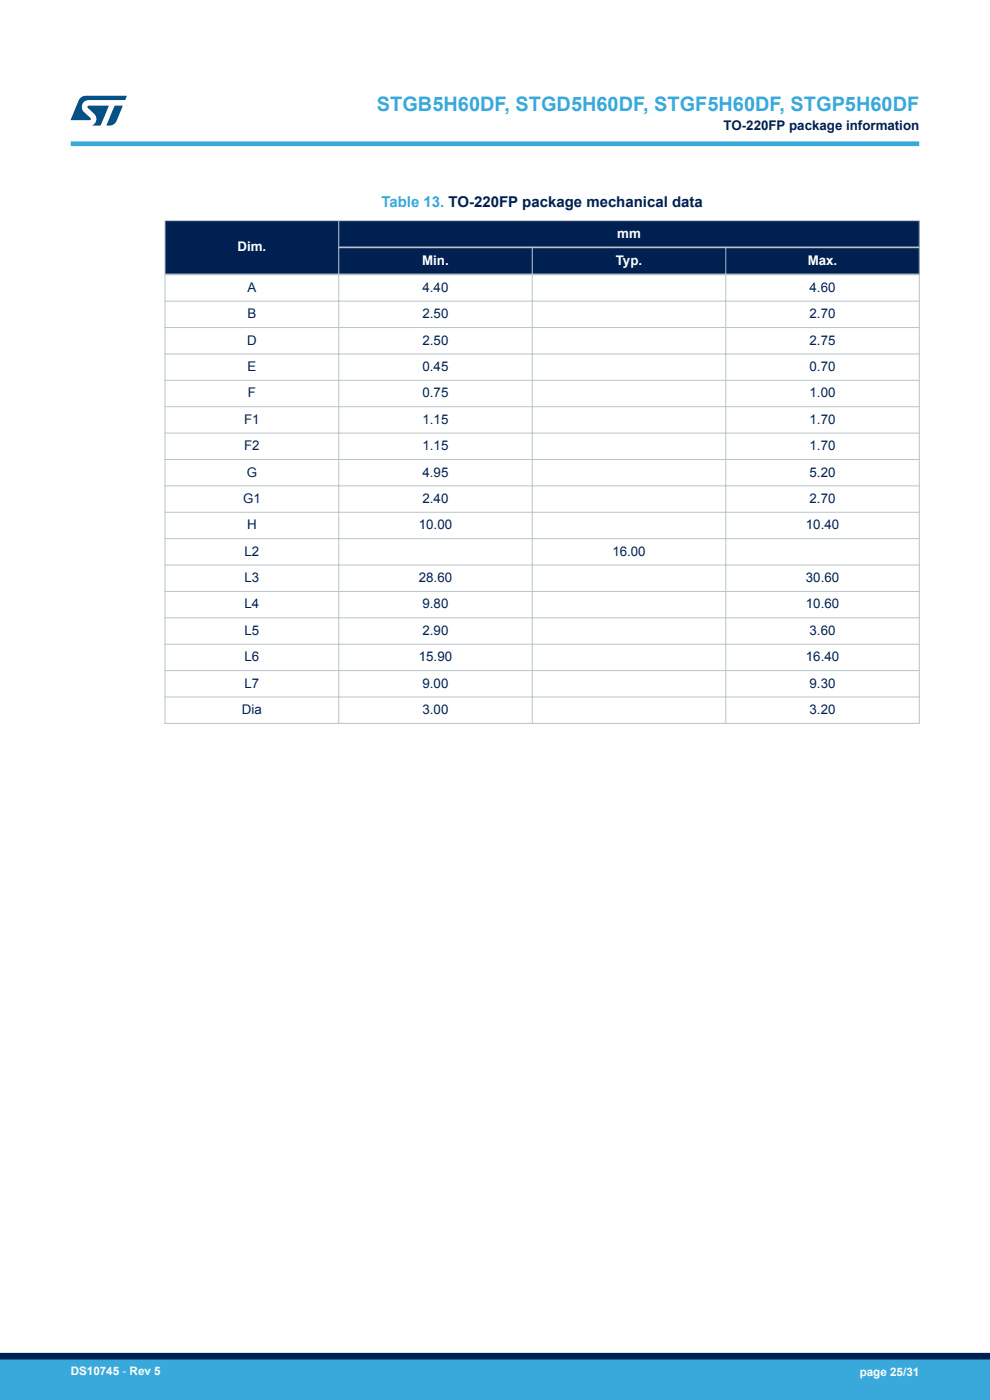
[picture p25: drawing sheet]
<svg xmlns="http://www.w3.org/2000/svg" width="210mm" height="297mm" viewBox="0 0 210 297" stroke-linecap="round" stroke-linejoin="round" font-family="sans-serif">
<defs><g id="words">
<text font-size="4.2" fill="#39a9dc" x="80" y="23.5">STGB5H60DF, STGD5H60DF, STGF5H60DF, STGP5H60DF</text>
<text font-size="3.2" fill="#39a9dc" x="80.9" y="43.8">Table 13. TO-220FP package mechanical data</text>
<g font-size="2.8" fill="#002052">
<text x="153.5" y="27.5">TO-220FP package information</text>
<text x="52.5" y="61.9">A</text>
<text x="89.6" y="61.9">4.40</text>
<text x="171.7" y="61.9">4.60</text>
<text x="52.5" y="67.5">B</text>
<text x="89.6" y="67.5">2.50</text>
<text x="171.7" y="67.5">2.70</text>
<text x="52.4" y="73.1">D</text>
<text x="89.6" y="73.1">2.50</text>
<text x="171.7" y="73.1">2.75</text>
<text x="52.5" y="78.7">E</text>
<text x="89.6" y="78.7">0.45</text>
<text x="171.7" y="78.7">0.70</text>
<text x="51.8" y="89.9">F1</text>
<text x="52.6" y="84.3">F</text>
<text x="89.6" y="84.3">0.75</text>
<text x="89.6" y="89.9">1.15</text>
<text x="171.7" y="84.3">1.00</text>
<text x="171.7" y="89.9">1.70</text>
<text x="51.8" y="95.5">F2</text>
<text x="89.6" y="95.5">1.15</text>
<text x="171.7" y="95.5">1.70</text>
<text x="52.3" y="101.1">G</text>
<text x="89.6" y="101.1">4.95</text>
<text x="171.7" y="101.1">5.20</text>
<text x="51.5" y="106.7">G1</text>
<text x="89.6" y="106.7">2.40</text>
<text x="171.7" y="106.7">2.70</text>
<text x="52.4" y="112.3">H</text>
<text x="88.8" y="112.3">10.00</text>
<text x="170.9" y="112.3">10.40</text>
<text x="51.9" y="117.9">L2</text>
<text x="129.9" y="117.9">16.00</text>
<text x="51.9" y="123.5">L3</text>
<text x="88.8" y="123.5">28.60</text>
<text x="170.9" y="123.5">30.60</text>
<text x="51.9" y="129.1">L4</text>
<text x="89.6" y="129.1">9.80</text>
<text x="170.9" y="129.1">10.60</text>
<text x="51.9" y="134.7">L5</text>
<text x="89.6" y="134.7">2.90</text>
<text x="171.7" y="134.7">3.60</text>
<text x="51.9" y="140.3">L6</text>
<text x="88.8" y="140.3">15.90</text>
<text x="170.9" y="140.3">16.40</text>
<text x="51.9" y="145.9">L7</text>
<text x="89.6" y="145.9">9.00</text>
<text x="171.7" y="145.9">9.30</text>
<text x="51.3" y="151.5">Dia</text>
<text x="89.6" y="151.5">3.00</text>
<text x="171.7" y="151.5">3.20</text>
</g>
<g font-size="2.8" fill="#fff">
<text x="50.4" y="53.3">Dim.</text>
<text x="130.9" y="50.4">mm</text>
<text x="89.6" y="56.2">Min.</text>
<text x="130.6" y="56.2">Typ.</text>
<text x="171.3" y="56.2">Max.</text>
</g>
<g font-size="2.5" fill="#fff">
<text x="15" y="291.6">DS10745 - Rev 5</text>
<text x="182.4" y="291.9">page 25/31</text>
</g>
</g></defs>
<g fill="#002052">
<path d="M35 46.8h160v11.4h-160z" fill-rule="evenodd"/>
<path d="M35 46.8h160v5.7h-160z" fill-rule="evenodd"/>
<path d="M35 52.5h160v5.7h-160z" fill-rule="evenodd"/>
<path d="M35.1 46.9h36.7v11.1h-36.7z" fill-rule="evenodd"/>
</g>
<g fill="none" stroke="#b9c4ca" stroke-width=".21">
<path d="M34.9 46.8h160.2M35 46.7v106.9M71.9 46.7v106.9M112.9 52.3v101.3M154 52.3v101.3M195 46.7v106.9M34.9 63.9h160.2M34.9 69.5h160.2M34.9 75.1h160.2M34.9 80.7h160.2M34.9 86.3h160.2M34.9 91.9h160.2"/>
<path d="M34.9 97.5h160.2M34.9 103.1h160.2M34.9 108.7h160.2M34.9 114.3h160.2M34.9 119.9h160.2M34.9 125.5h160.2M34.9 131.1h160.2M34.9 136.7h160.2M34.9 142.3h160.2M34.9 147.9h160.2M34.9 153.5h160.2"/>
</g>
<path d="M71.8 52.5h123.3M195.1 58.2h-160.2" fill="none" stroke="#b9c4ca" stroke-width=".35"/>
<path d="M15 30.5h180" fill="none" stroke="#39a9dc" stroke-width="1"/>
<g fill="#005288">
<path d="M17.1 20.7l1.1-.4 8.7 .1-.4 .8h-7.6a1.45 1.45 0 0 0-1.4 .9 1.45 1.45 0 0 0 .2 1.6l1.5 1.3v.4l-4.2 .1 1.7-4.2z"/>
<path d="M24.3 22.4l1.7 .1-1.3 3.2a1.6 1.6 0 0 1-1.5 .9l-.6-.1z"/>
<path d="M18.6 22.5h4.5l-1.8 4.1h-1.7a1.54 1.54 0 0 0 .4-2.4l-1.4-1.3z"/>
</g>
<g fill="#39a9dc">
<path d="M0 288.4h210v8.6h-210z" fill-rule="evenodd"/>
<path d="M-.1 288.4h210.2v4.4h-210.2z" fill-rule="evenodd"/>
</g>
<path d="M0 287.7h210" fill="none" stroke="#002052" stroke-width="1.4"/>
<use href="#words"/>
</svg>
